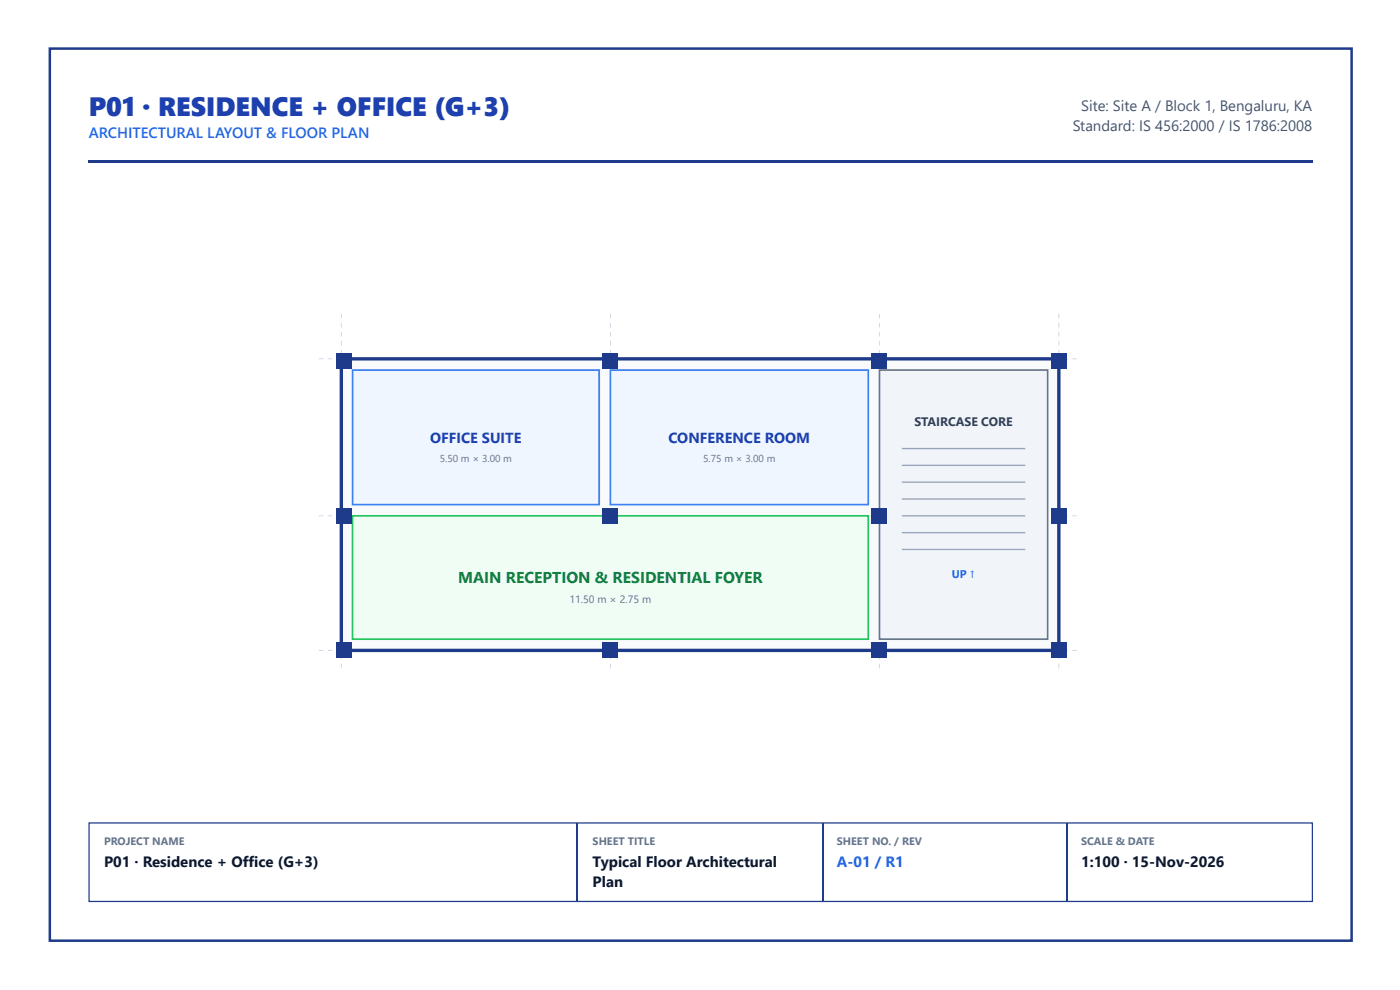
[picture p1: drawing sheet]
<svg xmlns="http://www.w3.org/2000/svg" width="297mm" height="210mm" viewBox="0 0 297 210" stroke-linecap="round" stroke-linejoin="round" font-family="sans-serif">
<defs><g id="words">
<text font-size="5.6" fill="#1e40af" x="18.8" y="24.6">P01 · RESIDENCE + OFFICE (G+3)</text>
<text font-size="3.3" fill="#15803d" x="97.3" y="123.8">MAIN RECEPTION &amp; RESIDENTIAL FOYER</text>
<g font-size="3.2" fill="#475569">
<text x="229.6" y="23.5">Site: Site A / Block 1, Bengaluru, KA</text>
<text x="227.9" y="27.8">Standard: IS 456:2000 / IS 1786:2008</text>
</g>
<g font-size="3.2" fill="#2563eb">
<text x="18.8" y="29.4">ARCHITECTURAL LAYOUT &amp; FLOOR PLAN</text>
<text x="177.8" y="184.1">A-01 / R1</text>
</g>
<g font-size="3.2" fill="#0f172a">
<text x="22.1" y="184.1">P01 · Residence + Office (G+3)</text>
<text x="125.9" y="184.1">Typical Floor Architectural</text>
<text x="229.6" y="184.1">1:100 · 15-Nov-2026</text>
<text x="125.9" y="188.4">Plan</text>
</g>
<g font-size="3.1" fill="#1e40af">
<text x="91.4" y="94.1">OFFICE SUITE</text>
<text x="142" y="94.1">CONFERENCE ROOM</text>
</g>
<text font-size="2.6" fill="#334155" x="194.2" y="90.5">STAIRCASE CORE</text>
<text font-size="2.4" fill="#2563eb" x="202.2" y="122.6">UP ↑</text>
<g font-size="2.3" fill="#64748b">
<text x="120.9" y="128.1">11.50 m × 2.75 m</text>
<text x="22.1" y="179.4">PROJECT NAME</text>
<text x="125.9" y="179.4">SHEET TITLE</text>
<text x="177.8" y="179.4">SHEET NO. / REV</text>
<text x="229.6" y="179.4">SCALE &amp; DATE</text>
</g>
<g font-size="2.1" fill="#64748b">
<text x="93.4" y="98.1">5.50 m × 3.00 m</text>
<text x="149.4" y="98.1">5.75 m × 3.00 m</text>
</g>
</g></defs>
<path d="M10.6 10.3h276.5v189.5h-276.5z" fill="none" stroke="#1e3a8a" stroke-width=".53"/>
<path d="M18.8 34.1h260.1v.6h-260.1z" fill="#1e3a8a"/>
<g fill="#cbd5e1">
<path d="M72.4 66.7h.2v.9h-.2zM72.4 68.6h.2v.9h-.2zM72.4 70.5h.2v.9h-.2zM72.4 72.4h.2v.9h-.2zM72.4 74.3h.2v.9h-.2zM72.4 76.2h.2v1h-.2zM72.4 78.1h.2v1h-.2zM72.4 80h.2v1h-.2zM72.4 81.9h.2v1h-.2zM72.4 83.8h.2v1h-.2zM72.4 85.7h.2v1h-.2zM72.4 87.6h.2v1h-.2zM72.4 89.5h.2v1h-.2zM72.4 91.4h.2v1h-.2zM72.4 93.3h.2v1h-.2zM72.4 95.3h.2v.9h-.2zM72.4 97.2h.2v.9h-.2zM72.4 99.1h.2v.9h-.2zM72.4 101h.2v.9h-.2zM72.4 102.9h.2v.9h-.2zM72.4 104.8h.2v.9h-.2zM72.4 106.7h.2v.9h-.2zM72.4 108.6h.2v.9h-.2zM72.4 110.5h.2v.9h-.2zM72.4 112.4h.2v.9h-.2zM72.4 114.3h.2v1h-.2zM72.4 116.2h.2v1h-.2zM72.4 118.1h.2v1h-.2zM72.4 120h.2v1h-.2zM72.4 121.9h.2v1h-.2zM72.4 123.8h.2v1h-.2zM72.4 125.7h.2v1h-.2zM72.4 127.6h.2v1h-.2zM72.4 129.5h.2v1h-.2zM72.4 131.4h.2v1h-.2zM72.4 133.4h.2v.9h-.2zM72.4 135.3h.2v.9h-.2zM72.4 137.2h.2v.9h-.2zM72.4 139.1h.2v.9h-.2zM72.4 141h.2v.9h-.2z"/>
<path d="M129.6 66.7h.1v.9h-.1zM129.6 68.6h.1v.9h-.1zM129.6 70.5h.1v.9h-.1zM129.6 72.4h.1v.9h-.1zM129.6 74.3h.1v.9h-.1zM129.6 76.2h.1v1h-.1zM129.6 78.1h.1v1h-.1zM129.6 80h.1v1h-.1zM129.6 81.9h.1v1h-.1zM129.6 83.8h.1v1h-.1zM129.6 85.7h.1v1h-.1zM129.6 87.6h.1v1h-.1zM129.6 89.5h.1v1h-.1zM129.6 91.4h.1v1h-.1zM129.6 93.3h.1v1h-.1zM129.6 95.3h.1v.9h-.1zM129.6 97.2h.1v.9h-.1zM129.6 99.1h.1v.9h-.1zM129.6 101h.1v.9h-.1zM129.6 102.9h.1v.9h-.1zM129.6 104.8h.1v.9h-.1zM129.6 106.7h.1v.9h-.1zM129.6 108.6h.1v.9h-.1zM129.6 110.5h.1v.9h-.1zM129.6 112.4h.1v.9h-.1zM129.6 114.3h.1v1h-.1zM129.6 116.2h.1v1h-.1zM129.6 118.1h.1v1h-.1zM129.6 120h.1v1h-.1zM129.6 121.9h.1v1h-.1zM129.6 123.8h.1v1h-.1zM129.6 125.7h.1v1h-.1zM129.6 127.6h.1v1h-.1zM129.6 129.5h.1v1h-.1zM129.6 131.4h.1v1h-.1zM129.6 133.4h.1v.9h-.1zM129.6 135.3h.1v.9h-.1zM129.6 137.2h.1v.9h-.1zM129.6 139.1h.1v.9h-.1zM129.6 141h.1v.9h-.1z"/>
<path d="M186.7 66.7h.2v.9h-.2zM186.7 68.6h.2v.9h-.2zM186.7 70.5h.2v.9h-.2zM186.7 72.4h.2v.9h-.2zM186.7 74.3h.2v.9h-.2zM186.7 76.2h.2v1h-.2zM186.7 78.1h.2v1h-.2zM186.7 80h.2v1h-.2zM186.7 81.9h.2v1h-.2zM186.7 83.8h.2v1h-.2zM186.7 85.7h.2v1h-.2zM186.7 87.6h.2v1h-.2zM186.7 89.5h.2v1h-.2zM186.7 91.4h.2v1h-.2zM186.7 93.3h.2v1h-.2zM186.7 95.3h.2v.9h-.2zM186.7 97.2h.2v.9h-.2zM186.7 99.1h.2v.9h-.2zM186.7 101h.2v.9h-.2zM186.7 102.9h.2v.9h-.2zM186.7 104.8h.2v.9h-.2zM186.7 106.7h.2v.9h-.2zM186.7 108.6h.2v.9h-.2zM186.7 110.5h.2v.9h-.2zM186.7 112.4h.2v.9h-.2zM186.7 114.3h.2v1h-.2zM186.7 116.2h.2v1h-.2zM186.7 118.1h.2v1h-.2zM186.7 120h.2v1h-.2zM186.7 121.9h.2v1h-.2zM186.7 123.8h.2v1h-.2zM186.7 125.7h.2v1h-.2zM186.7 127.6h.2v1h-.2zM186.7 129.5h.2v1h-.2zM186.7 131.4h.2v1h-.2zM186.7 133.4h.2v.9h-.2zM186.7 135.3h.2v.9h-.2zM186.7 137.2h.2v.9h-.2zM186.7 139.1h.2v.9h-.2zM186.7 141h.2v.9h-.2z"/>
<path d="M224.8 66.7h.2v.9h-.2zM224.8 68.6h.2v.9h-.2zM224.8 70.5h.2v.9h-.2zM224.8 72.4h.2v.9h-.2zM224.8 74.3h.2v.9h-.2zM224.8 76.2h.2v1h-.2zM224.8 78.1h.2v1h-.2zM224.8 80h.2v1h-.2zM224.8 81.9h.2v1h-.2zM224.8 83.8h.2v1h-.2zM224.8 85.7h.2v1h-.2zM224.8 87.6h.2v1h-.2zM224.8 89.5h.2v1h-.2zM224.8 91.4h.2v1h-.2zM224.8 93.3h.2v1h-.2zM224.8 95.3h.2v.9h-.2zM224.8 97.2h.2v.9h-.2zM224.8 99.1h.2v.9h-.2zM224.8 101h.2v.9h-.2zM224.8 102.9h.2v.9h-.2zM224.8 104.8h.2v.9h-.2zM224.8 106.7h.2v.9h-.2zM224.8 108.6h.2v.9h-.2zM224.8 110.5h.2v.9h-.2zM224.8 112.4h.2v.9h-.2zM224.8 114.3h.2v1h-.2zM224.8 116.2h.2v1h-.2zM224.8 118.1h.2v1h-.2zM224.8 120h.2v1h-.2zM224.8 121.9h.2v1h-.2zM224.8 123.8h.2v1h-.2zM224.8 125.7h.2v1h-.2zM224.8 127.6h.2v1h-.2zM224.8 129.5h.2v1h-.2zM224.8 131.4h.2v1h-.2zM224.8 133.4h.2v.9h-.2zM224.8 135.3h.2v.9h-.2zM224.8 137.2h.2v.9h-.2zM224.8 139.1h.2v.9h-.2zM224.8 141h.2v.9h-.2z"/>
<path d="M67.7 76.1h1v.2h-1zM69.6 76.1h1v.2h-1zM71.5 76.1h1v.2h-1zM73.4 76.1h1v.2h-1zM75.4 76.1h.9v.2h-.9zM77.3 76.1h.9v.2h-.9zM79.2 76.1h.9v.2h-.9zM81.1 76.1h.9v.2h-.9zM83 76.1h.9v.2h-.9zM84.9 76.1h.9v.2h-.9zM86.8 76.1h.9v.2h-.9zM88.7 76.1h.9v.2h-.9zM90.6 76.1h.9v.2h-.9zM92.5 76.1h1v.2h-1zM94.4 76.1h1v.2h-1zM96.3 76.1h1v.2h-1zM98.2 76.1h1v.2h-1zM100.1 76.1h1v.2h-1zM102 76.1h1v.2h-1zM103.9 76.1h1v.2h-1zM105.8 76.1h1v.2h-1zM107.7 76.1h1v.2h-1zM109.6 76.1h1v.2h-1zM111.5 76.1h1v.2h-1zM113.5 76.1h.9v.2h-.9zM115.4 76.1h.9v.2h-.9zM117.3 76.1h.9v.2h-.9zM119.2 76.1h.9v.2h-.9zM121.1 76.1h.9v.2h-.9zM123 76.1h.9v.2h-.9zM124.9 76.1h.9v.2h-.9zM126.8 76.1h.9v.2h-.9zM128.7 76.1h.9v.2h-.9zM130.6 76.1h1v.2h-1zM132.5 76.1h1v.2h-1zM134.4 76.1h1v.2h-1zM136.3 76.1h1v.2h-1zM138.2 76.1h1v.2h-1zM140.1 76.1h1v.2h-1zM142 76.1h1v.2h-1zM143.9 76.1h1v.2h-1zM145.8 76.1h1v.2h-1zM147.7 76.1h1v.2h-1zM149.6 76.1h1v.2h-1zM151.6 76.1h.9v.2h-.9zM153.5 76.1h.9v.2h-.9zM155.4 76.1h.9v.2h-.9zM157.3 76.1h.9v.2h-.9zM159.2 76.1h.9v.2h-.9zM161.1 76.1h.9v.2h-.9zM163 76.1h.9v.2h-.9zM164.9 76.1h.9v.2h-.9zM166.8 76.1h.9v.2h-.9zM168.7 76.1h1v.2h-1zM170.6 76.1h1v.2h-1zM172.5 76.1h1v.2h-1zM174.4 76.1h1v.2h-1zM176.3 76.1h1v.2h-1zM178.2 76.1h1v.2h-1zM180.1 76.1h1v.2h-1zM182 76.1h1v.2h-1zM183.9 76.1h1v.2h-1zM185.8 76.1h1v.2h-1zM187.7 76.1h1v.2h-1zM189.7 76.1h.9v.2h-.9zM191.6 76.1h.9v.2h-.9zM193.5 76.1h.9v.2h-.9zM195.4 76.1h.9v.2h-.9zM197.3 76.1h.9v.2h-.9zM199.2 76.1h.9v.2h-.9zM201.1 76.1h.9v.2h-.9zM203 76.1h.9v.2h-.9zM204.9 76.1h.9v.2h-.9zM206.8 76.1h1v.2h-1zM208.7 76.1h1v.2h-1zM210.6 76.1h1v.2h-1zM212.5 76.1h1v.2h-1zM214.4 76.1h1v.2h-1zM216.3 76.1h1v.2h-1zM218.2 76.1h1v.2h-1zM220.1 76.1h1v.2h-1zM222 76.1h1v.2h-1zM223.9 76.1h1v.2h-1zM225.8 76.1h1v.2h-1zM227.8 76.1h.9v.2h-.9z"/>
<path d="M67.7 109.4h1v.2h-1zM69.6 109.4h1v.2h-1zM71.5 109.4h1v.2h-1zM73.4 109.4h1v.2h-1zM75.4 109.4h.9v.2h-.9zM77.3 109.4h.9v.2h-.9zM79.2 109.4h.9v.2h-.9zM81.1 109.4h.9v.2h-.9zM83 109.4h.9v.2h-.9zM84.9 109.4h.9v.2h-.9zM86.8 109.4h.9v.2h-.9zM88.7 109.4h.9v.2h-.9zM90.6 109.4h.9v.2h-.9zM92.5 109.4h1v.2h-1zM94.4 109.4h1v.2h-1zM96.3 109.4h1v.2h-1zM98.2 109.4h1v.2h-1zM100.1 109.4h1v.2h-1zM102 109.4h1v.2h-1zM103.9 109.4h1v.2h-1zM105.8 109.4h1v.2h-1zM107.7 109.4h1v.2h-1zM109.6 109.4h1v.2h-1zM111.5 109.4h1v.2h-1zM113.5 109.4h.9v.2h-.9zM115.4 109.4h.9v.2h-.9zM117.3 109.4h.9v.2h-.9zM119.2 109.4h.9v.2h-.9zM121.1 109.4h.9v.2h-.9zM123 109.4h.9v.2h-.9zM124.9 109.4h.9v.2h-.9zM126.8 109.4h.9v.2h-.9zM128.7 109.4h.9v.2h-.9zM130.6 109.4h1v.2h-1zM132.5 109.4h1v.2h-1zM134.4 109.4h1v.2h-1zM136.3 109.4h1v.2h-1zM138.2 109.4h1v.2h-1zM140.1 109.4h1v.2h-1zM142 109.4h1v.2h-1zM143.9 109.4h1v.2h-1zM145.8 109.4h1v.2h-1zM147.7 109.4h1v.2h-1zM149.6 109.4h1v.2h-1zM151.6 109.4h.9v.2h-.9zM153.5 109.4h.9v.2h-.9zM155.4 109.4h.9v.2h-.9zM157.3 109.4h.9v.2h-.9zM159.2 109.4h.9v.2h-.9zM161.1 109.4h.9v.2h-.9zM163 109.4h.9v.2h-.9zM164.9 109.4h.9v.2h-.9zM166.8 109.4h.9v.2h-.9zM168.7 109.4h1v.2h-1zM170.6 109.4h1v.2h-1zM172.5 109.4h1v.2h-1zM174.4 109.4h1v.2h-1zM176.3 109.4h1v.2h-1zM178.2 109.4h1v.2h-1zM180.1 109.4h1v.2h-1zM182 109.4h1v.2h-1zM183.9 109.4h1v.2h-1zM185.8 109.4h1v.2h-1zM187.7 109.4h1v.2h-1zM189.7 109.4h.9v.2h-.9zM191.6 109.4h.9v.2h-.9zM193.5 109.4h.9v.2h-.9zM195.4 109.4h.9v.2h-.9zM197.3 109.4h.9v.2h-.9zM199.2 109.4h.9v.2h-.9zM201.1 109.4h.9v.2h-.9zM203 109.4h.9v.2h-.9zM204.9 109.4h.9v.2h-.9zM206.8 109.4h1v.2h-1zM208.7 109.4h1v.2h-1zM210.6 109.4h1v.2h-1zM212.5 109.4h1v.2h-1zM214.4 109.4h1v.2h-1zM216.3 109.4h1v.2h-1zM218.2 109.4h1v.2h-1zM220.1 109.4h1v.2h-1zM222 109.4h1v.2h-1zM223.9 109.4h1v.2h-1zM225.8 109.4h1v.2h-1zM227.8 109.4h.9v.2h-.9z"/>
<path d="M67.7 138h1v.2h-1zM69.6 138h1v.2h-1zM71.5 138h1v.2h-1zM73.4 138h1v.2h-1zM75.4 138h.9v.2h-.9zM77.3 138h.9v.2h-.9zM79.2 138h.9v.2h-.9zM81.1 138h.9v.2h-.9zM83 138h.9v.2h-.9zM84.9 138h.9v.2h-.9zM86.8 138h.9v.2h-.9zM88.7 138h.9v.2h-.9zM90.6 138h.9v.2h-.9zM92.5 138h1v.2h-1zM94.4 138h1v.2h-1zM96.3 138h1v.2h-1zM98.2 138h1v.2h-1zM100.1 138h1v.2h-1zM102 138h1v.2h-1zM103.9 138h1v.2h-1zM105.8 138h1v.2h-1zM107.7 138h1v.2h-1zM109.6 138h1v.2h-1zM111.5 138h1v.2h-1zM113.5 138h.9v.2h-.9zM115.4 138h.9v.2h-.9zM117.3 138h.9v.2h-.9zM119.2 138h.9v.2h-.9zM121.1 138h.9v.2h-.9zM123 138h.9v.2h-.9zM124.9 138h.9v.2h-.9zM126.8 138h.9v.2h-.9zM128.7 138h.9v.2h-.9zM130.6 138h1v.2h-1zM132.5 138h1v.2h-1zM134.4 138h1v.2h-1zM136.3 138h1v.2h-1zM138.2 138h1v.2h-1zM140.1 138h1v.2h-1zM142 138h1v.2h-1zM143.9 138h1v.2h-1zM145.8 138h1v.2h-1zM147.7 138h1v.2h-1zM149.6 138h1v.2h-1zM151.6 138h.9v.2h-.9zM153.5 138h.9v.2h-.9zM155.4 138h.9v.2h-.9zM157.3 138h.9v.2h-.9zM159.2 138h.9v.2h-.9zM161.1 138h.9v.2h-.9zM163 138h.9v.2h-.9zM164.9 138h.9v.2h-.9zM166.8 138h.9v.2h-.9zM168.7 138h1v.2h-1zM170.6 138h1v.2h-1zM172.5 138h1v.2h-1zM174.4 138h1v.2h-1zM176.3 138h1v.2h-1zM178.2 138h1v.2h-1zM180.1 138h1v.2h-1zM182 138h1v.2h-1zM183.9 138h1v.2h-1zM185.8 138h1v.2h-1zM187.7 138h1v.2h-1zM189.7 138h.9v.2h-.9zM191.6 138h.9v.2h-.9zM193.5 138h.9v.2h-.9zM195.4 138h.9v.2h-.9zM197.3 138h.9v.2h-.9zM199.2 138h.9v.2h-.9zM201.1 138h.9v.2h-.9zM203 138h.9v.2h-.9zM204.9 138h.9v.2h-.9zM206.8 138h1v.2h-1zM208.7 138h1v.2h-1zM210.6 138h1v.2h-1zM212.5 138h1v.2h-1zM214.4 138h1v.2h-1zM216.3 138h1v.2h-1zM218.2 138h1v.2h-1zM220.1 138h1v.2h-1zM222 138h1v.2h-1zM223.9 138h1v.2h-1zM225.8 138h1v.2h-1zM227.8 138h.9v.2h-.9z"/>
</g>
<path d="M72.5 76.2h152.4v61.9h-152.4z" fill="#f8fafc"/>
<path d="M72.5 76.2h152.4v61.9h-152.4z" fill="none" stroke="#1e3a8a" stroke-width=".71" stroke-linecap="butt"/>
<path d="M74.9 78.6h52.4v28.6h-52.4z" fill="#eff6ff"/>
<path d="M74.9 78.6h52.4v28.6h-52.4z" fill="none" stroke="#3b82f6" stroke-width=".36"/>
<path d="M129.6 78.6h54.8v28.6h-54.8z" fill="#eff6ff"/>
<path d="M129.6 78.6h54.8v28.6h-54.8z" fill="none" stroke="#3b82f6" stroke-width=".36"/>
<path d="M186.8 78.6h35.7v57.1h-35.7z" fill="#f1f5f9"/>
<path d="M186.8 78.6h35.7v57.1h-35.7z" fill="none" stroke="#64748b" stroke-width=".36"/>
<path d="M191.6 95.3h26.2M191.6 98.8h26.2M191.6 102.4h26.2M191.6 106h26.2M191.6 109.5h26.2M191.6 113.1h26.2M191.6 116.7h26.2" fill="none" stroke="#94a3b8" stroke-width=".29"/>
<path d="M74.9 109.5h109.5v26.2h-109.5z" fill="#f0fdf4"/>
<path d="M74.9 109.5h109.5v26.2h-109.5z" fill="none" stroke="#22c55e" stroke-width=".36"/>
<g fill="#1e3a8a">
<path d="M71.3 75h3.3v3.3h-3.3z"/>
<path d="M128 75h3.3v3.3h-3.3z"/>
<path d="M185.1 75h3.4v3.3h-3.4z"/>
<path d="M223.2 75h3.4v3.3h-3.4z"/>
<path d="M71.3 107.9h3.3v3.3h-3.3z"/>
<path d="M128 107.9h3.3v3.3h-3.3z"/>
<path d="M185.1 107.9h3.4v3.3h-3.4z"/>
<path d="M223.2 107.9h3.4v3.3h-3.4z"/>
<path d="M71.3 136.4h3.3v3.4h-3.3z"/>
<path d="M128 136.4h3.3v3.4h-3.3z"/>
<path d="M185.1 136.4h3.4v3.4h-3.4z"/>
<path d="M223.2 136.4h3.4v3.4h-3.4z"/>
</g>
<path d="M18.9 174.8h259.8v16.6h-259.8zM122.6 174.9v16.4M174.8 174.9v16.4M226.6 174.9v16.4" fill="none" stroke="#1e3a8a" stroke-width=".26"/>
<use href="#words"/>
</svg>
